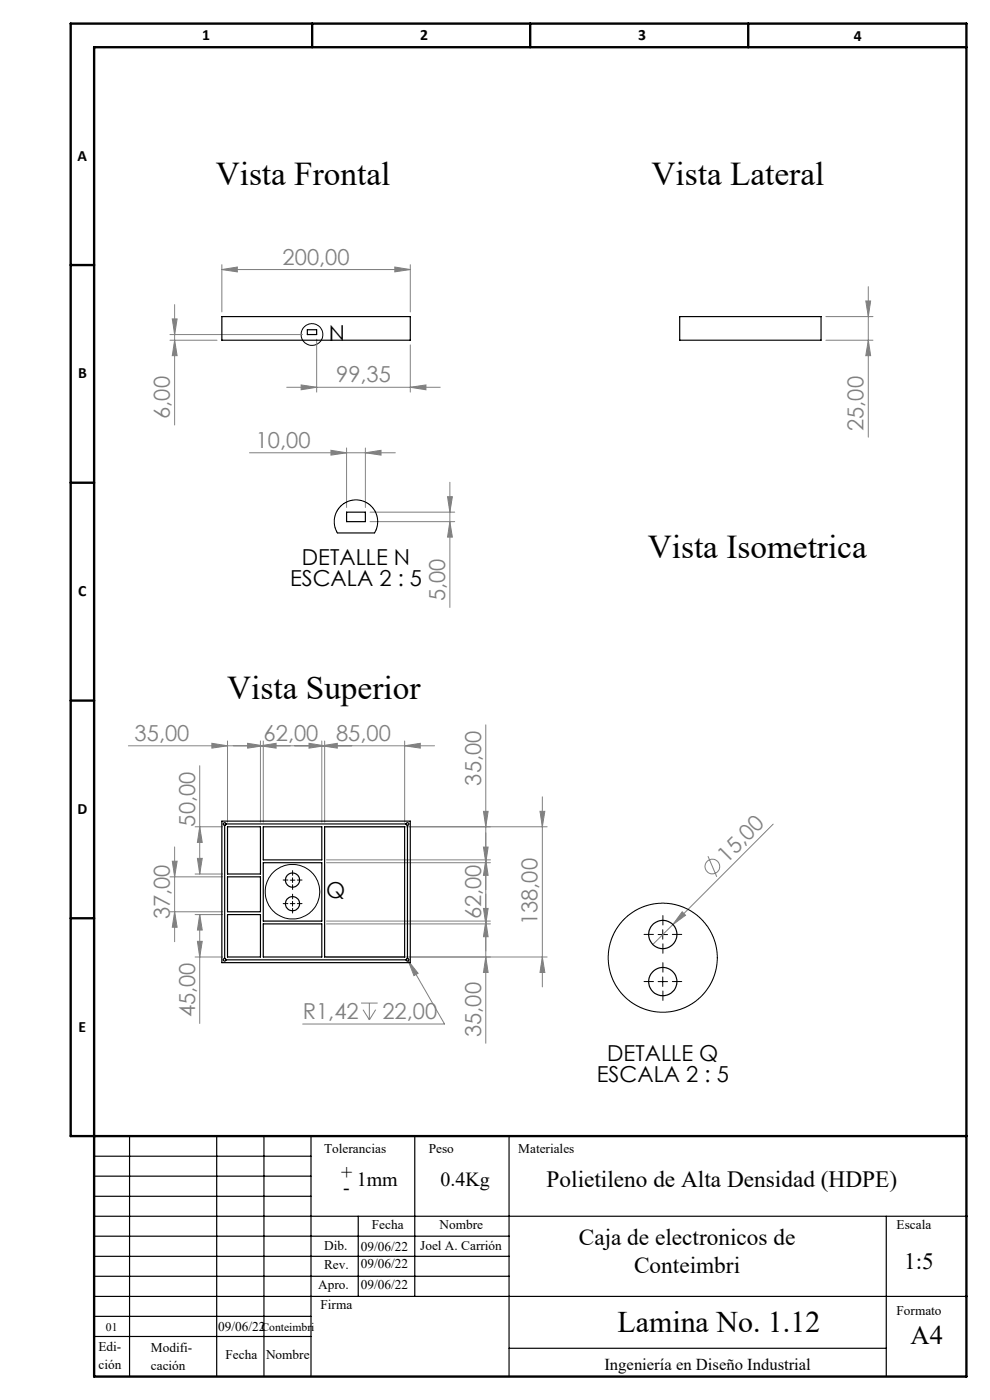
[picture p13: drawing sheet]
<svg xmlns="http://www.w3.org/2000/svg" width="210mm" height="297mm" viewBox="0 0 210 297" stroke-linecap="round" stroke-linejoin="round" font-family="sans-serif">
<defs><g id="words">
<g font-size="7.1">
<text x="45.8" y="39.2">Vista Frontal</text>
<text x="138.2" y="39.2">Vista Lateral</text>
<text x="137.4" y="118.5">Vista Isometrica</text>
<text x="48.2" y="148.3">Vista Superior</text>
</g>
<text font-size="6.3" x="131" y="282.5">Lamina No. 1.12</text>
<text font-size="5.6" x="193.1" y="285.1">A4</text>
<g font-size="4.9">
<text x="115.9" y="251.8">Polietileno de Alta Densidad (HDPE)</text>
<text x="122.8" y="264.2">Caja de electronicos de</text>
<text x="191.8" y="269.3">1:5</text>
<text x="134.5" y="270.1">Conteimbri</text>
</g>
<g font-size="4.7" fill="#808080">
<text x="60" y="56.1">200,00</text>
<text x="71.3" y="81.1">99,35</text>
<text x="36.1" y="88.8" transform="rotate(-90 36.1 88.8)">6,00</text>
<text x="54.2" y="95">10,00</text>
<text x="183.2" y="91.4" transform="rotate(-90 183.2 91.4)">25,00</text>
<text x="94.4" y="127.6" transform="rotate(-90 94.4 127.6)">5,00</text>
<text x="28.6" y="157.2">35,00</text>
<text x="55.9" y="157.2">62,00</text>
<text x="71.3" y="157.2">85,00</text>
<text x="102.1" y="166.7" transform="rotate(-90 102.1 166.7)">35,00</text>
<text x="41.4" y="175.3" transform="rotate(-90 41.4 175.3)">50,00</text>
<text x="154.2" y="183.2" transform="rotate(-45 154.2 183.2)">15,00</text>
<text x="36.1" y="195" transform="rotate(-90 36.1 195)">37,00</text>
<text x="102.1" y="195" transform="rotate(-90 102.1 195)">62,00</text>
<text x="114" y="196.3" transform="rotate(-90 114 196.3)">138,00</text>
<text x="41.4" y="215.8" transform="rotate(-90 41.4 215.8)">45,00</text>
<text x="64.2" y="216.1">R1,42</text>
<text x="81.1" y="216.1">22,00</text>
<text x="102.1" y="220" transform="rotate(-90 102.1 220)">35,00</text>
</g>
<g font-size="4.7">
<text x="69.8" y="72.3">N</text>
<text x="64" y="119.8">DETALLE N</text>
<text x="61.5" y="124.4">ESCALA 2 : 5</text>
<text x="69.2" y="190.5">Q</text>
<text x="128.8" y="225.1">DETALLE Q</text>
<text x="126.6" y="229.6">ESCALA 2 : 5</text>
</g>
<g font-size="4.2">
<text x="72.4" y="250.2">+</text>
<text x="75.7" y="251.6">1mm</text>
<text x="93.4" y="251.6">0.4Kg</text>
<text x="72.8" y="253.3">-</text>
</g>
<text font-size="3.5" x="128.2" y="290.6">Ingeniería en Diseño Industrial</text>
<g font-size="3.3">
<text x="42.9" y="8.4">1</text>
<text x="89.1" y="8.4">2</text>
<text x="135.4" y="8.4">3</text>
<text x="181.1" y="8.7">4</text>
<text x="16.5" y="34.1">A</text>
<text x="16.5" y="80.3">B</text>
<text x="16.6" y="126.5">C</text>
<text x="16.4" y="172.7">D</text>
<text x="16.7" y="218.9">E</text>
</g>
<g font-size="2.8">
<text x="68.7" y="244.7">Tolerancias</text>
<text x="91" y="244.7">Peso</text>
<text x="109.9" y="244.7">Materiales</text>
<text x="78.9" y="260.8">Fecha</text>
<text x="93.3" y="260.8">Nombre</text>
<text x="190.2" y="260.8">Escala</text>
<text x="68.7" y="265.1">Dib.</text>
<text x="68.7" y="269.3">Rev.</text>
<text x="76.6" y="265.5">09/06/22</text>
<text x="76.6" y="269">09/06/22</text>
<text x="89.1" y="265.1">Joel A. Carrión</text>
<text x="67.5" y="273.4">Apro.</text>
<text x="76.6" y="273.5">09/06/22</text>
<text x="68" y="277.7">Firma</text>
<text x="190.2" y="279.1">Formato</text>
<text x="20.9" y="286.7">Edi-</text>
<text x="32" y="286.8">Modifi-</text>
<text x="46.3" y="282.4">09/06/22</text>
<text x="20.9" y="290.5">ción</text>
<text x="32" y="290.6">cación</text>
<text x="47.8" y="288.2">Fecha</text>
<text x="56.4" y="288.2">Nombre</text>
</g>
<g font-size="2.5">
<text x="22.5" y="282.3">01</text>
<text x="55.5" y="282.3">Conteimbri</text>
</g>
</g></defs>
<g fill="none" stroke="#000" stroke-width=".25">
<path d="M20 258h185M20 245.3h46M20 249.5h46M20 253.8h46M27.5 241v51M46 241v51M56 241v51M66 241v51M76 258v17M88 241v34M108 241v51M188 258v34"/>
<path d="M20 275h185M20 262.3h88M20 270.8h88M20 266.5h88M20 279.3h46M20 283.5h46M108 286h80"/>
</g>
<path d="M66.2 5v5M112.5 5v5M158.7 5v5M205 10h-185v282h185v-287h-190v236h190M15 56.2h5M15 102.4h5M15 148.6h5M15 194.8h5" fill="none" stroke="#000" stroke-width=".5"/>
<g fill="none" stroke="#808080" stroke-width=".21">
<path d="M47.1 57.2l3.2-.5v1zM47.1 56.2v10M47.1 57.2h39.9M83.7 56.7l3.3 .5-3.3 .5zM87 56.2v10M36.1 71h28.1M36.1 72.2h9.9M36.5 67.7h1.1l-.6 3.3zM37 64.6v25.6M37 72.2l.6 3.3h-1.1zM67.2 72v11.2M87 73.2v10"/>
<path d="M175.2 72.2h10M175.2 67.2h10M183.7 63.8h1l-.5 3.4zM184.2 72.2l.5 3.3h-1zM184.2 60.8v31.9M52.9 96.1h31M60.8 82.2h32.6M63.9 81.7l3.3 .5-3.3 .5zM70.2 95.5l3.3 .6-3.3 .5zM73.5 95v12.7M77.5 96.1l3.3-.6v1.1zM77.5 95v12.7"/>
<path d="M87 82.2l3.3-.5v1zM78.5 108.7h17.9M78.5 110.7h17.9M94.9 105.4h1.1l-.6 3.3zM95.4 102.3v26.6M95.4 110.7l.6 3.2h-1.1zM27.2 158.2h65M44.9 157.7l3.4 .5-3.4 .5zM48.3 157.2v17.2M52.5 157.7l3.3 .5-3.3 .5zM55.2 158.2l3.4-.5v1zM55.2 157.2v17.2"/>
<path d="M55.8 157.2v17.2M65.5 157.7l3.4 .5-3.4 .5zM68.3 158.2l3.2-.5v1zM68.3 157.2v17.2M68.9 157.2v17.2M85.8 158.2l3.3-.5v1zM85.8 157.2v17.2M103 153.8v67.5M37 179.7v20.1M41.4 175.4h5.8M42.4 162.5v22.9M42.4 175.4l.5 3.3h-1z"/>
<path d="M69.3 175.4h46.8M102.6 172.1h.9l-.5 3.3zM102.6 179.7h.9l-.5 3.3zM114.5 172.1h1.1l-.6 3.3zM115 169v40.4M164 174.8l-21.3 21.3M36.1 186h11.1M36.1 193.4h11.1M36.5 182.7h1.1l-.6 3.3zM37 193.4l.6 3.3h-1.1zM41.4 185.4h5.8M41.4 194h5.8"/>
<path d="M41.9 182.1h1l-.5 3.3zM41.9 199.7h1l-.5 3.3zM42.4 194v23.1M42.4 194l.5 3.3h-1zM69.3 196h34.7M69.3 182.4h34.7M69.3 195.4h34.7M69.3 183h34.7M102.6 192.7h.9l-.5 3.3zM103 195.4l.5 3.3h-.9zM103 182.4l.5 3.3h-.9zM142.7 196.1l-4.2 4.3"/>
<path d="M144.7 193.4l.7 .8-2.7 1.9zM150.2 181.6l1.8 4.4M41.4 203h5.8M69.3 203h46.8M76.6 212.8h3.5M77 214.2l1.4 2.2M78.4 212.8v3.6M79.7 214.2l-1.3 2.2M86.4 203.6l.2 .3M86.6 203.9l2.1 2.6-.9 .5zM86.6 203.9l7.7 13.3h-30.1M103 203l.5 3.3h-.9z"/>
<path d="M115 203l.6 3.3h-1.1z"/>
<circle cx="151.1" cy="183.8" r="1.56"/>
</g>
<g fill="none" stroke="#000" stroke-width=".21">
<path d="M61.6 191.7h.9M61.6 186.7h.9M62.1 186.2v1M62.1 191.2v1M139.6 198.3h2M140.6 197.2v2M139.6 208.2h2M140.6 207.3v2"/>
<circle cx="66.2" cy="71" r="2.3"/>
<circle cx="62.1" cy="189.2" r="5.8"/>
</g>
<g fill="none" stroke="#000" stroke-width=".21" stroke-dasharray="15.2 1.3 1.3 1.3">
<path d="M61.1 191.7h-1M61.1 186.7h-1M62.1 190.7v-1M62.1 192.7v1M62.1 185.7v-1M62.1 187.7v1M63.1 191.7h1M63.1 186.7h1M138.6 198.2h-2M140.6 196.2v-2M142.6 198.2h2M138.6 208.2h-2"/>
<path d="M140.6 206.2v-2M140.6 210.2v2M140.6 200.2v2M142.6 208.2h2"/>
</g>
<g fill="#808080">
<path d="M144.7 193.4l.7 .8-2.7 1.9z"/>
<path d="M47.1 57.2l3.2-.5v1zM83.7 56.7l3.3 .5-3.3 .5zM63.9 81.7l3.3 .5-3.3 .5zM87 82.2l3.3-.5v1zM52.5 157.7l3.3 .5-3.3 .5zM68.3 158.2l3.2-.5v1zM65.5 157.7l3.4 .5-3.4 .5zM85.8 158.2l3.3-.5v1zM86.6 203.9l1.2 3.1 .9-.5zM70.2 95.5l3.3 .6-3.3 .5zM77.5 96.1l3.3-.6v1.1z"/>
<path d="M55.2 158.2l3.4-.5v1zM44.9 157.7l3.4 .5-3.4 .5z"/>
<path d="M41.9 182.1h1l-.5 3.3zM42.4 175.4l.5 3.3h-1zM115 203l.6 3.3h-1.1zM114.5 172.1h1.1l-.6 3.3zM103 195.4l.5 3.3h-.9zM102.6 179.7h.9l-.5 3.3z"/>
<path d="M36.5 67.7h1.1l-.6 3.3zM37 72.2l.6 3.3h-1.1zM183.7 63.8h1l-.5 3.4zM184.2 72.2l.5 3.3h-1zM36.5 182.7h1.1l-.6 3.3zM37 193.4l.6 3.3h-1.1zM42.4 194l.5 3.3h-1zM41.9 199.7h1l-.5 3.3zM102.6 192.7h.9l-.5 3.3zM103 203l.5 3.3h-.9zM102.6 172.1h.9l-.5 3.3zM103 182.4l.5 3.3h-.9zM94.9 105.4h1.1l-.6 3.3zM95.4 110.7l.6 3.2h-1.1z"/>
</g>
<g fill="none" stroke="#000" stroke-width=".25">
<path d="M47.1 67.2h39.9v5h-39.9zM65.2 70h2v1h-2zM144.2 67.2h30v5h-30zM71.6 113.1h7.8M73.5 108.7h4v2h-4zM47.1 174.2h39.9v30h-39.9zM47.7 175.1v28.2M47.9 174.8a.28 .28 0 0 0-.2-.3 .28 .28 0 0 0-.3 .3 .28 .28 0 0 0 .3 .3M47.9 174.8l-.2 .3M47.9 174.8h38.2M48.3 175.4h6.9v10h-6.9zM55.8 175.4h12.5v7h-12.5z"/>
<path d="M68.9 175.4h16.9v27.6h-16.9zM86.1 174.8a.28 .28 0 0 1 .3-.3 .28 .28 0 0 1 .3 .3 .28 .28 0 0 1-.3 .3M86.1 174.8l.3 .3M86.4 175.1v28.2M48.3 194h6.9v9h-6.9zM48.3 186h6.9v7.4h-6.9zM55.8 183h12.5v12.4h-12.5zM55.8 196h12.5v7h-12.5zM47.7 203.3a.28 .28 0 0 0-.3 .3 .28 .28 0 0 0 .3 .3 .28 .28 0 0 0 .2-.3M47.7 203.3l.2 .3M47.9 203.6h38.2M86.4 203.3a.28 .28 0 0 1 .3 .3 .28 .28 0 0 1-.3 .3 .28 .28 0 0 1-.3-.3"/>
<path d="M86.4 203.3l-.3 .3"/>
<circle cx="62" cy="191.7" r="1.51"/>
<circle cx="62.1" cy="186.7" r="1.5"/>
<circle cx="140.6" cy="198.3" r="3"/>
<circle cx="140.6" cy="208.3" r="2.99"/>
</g>
<g fill="none" stroke="#000" stroke-width=".21">
<path d="M71.6 113.1l-.5-1-.2-.9 .1-1.6 .5-1.3 .6-.8 .8-.7 .9-.4 1.4-.4 1.5 .2 1.2 .5 1 .8 .7 .9 .4 1.2 .1 1.5-.2 1.1-.5 .9"/>
<circle cx="140.6" cy="203.2" r="11.6"/>
</g>
<use href="#words"/>
</svg>
